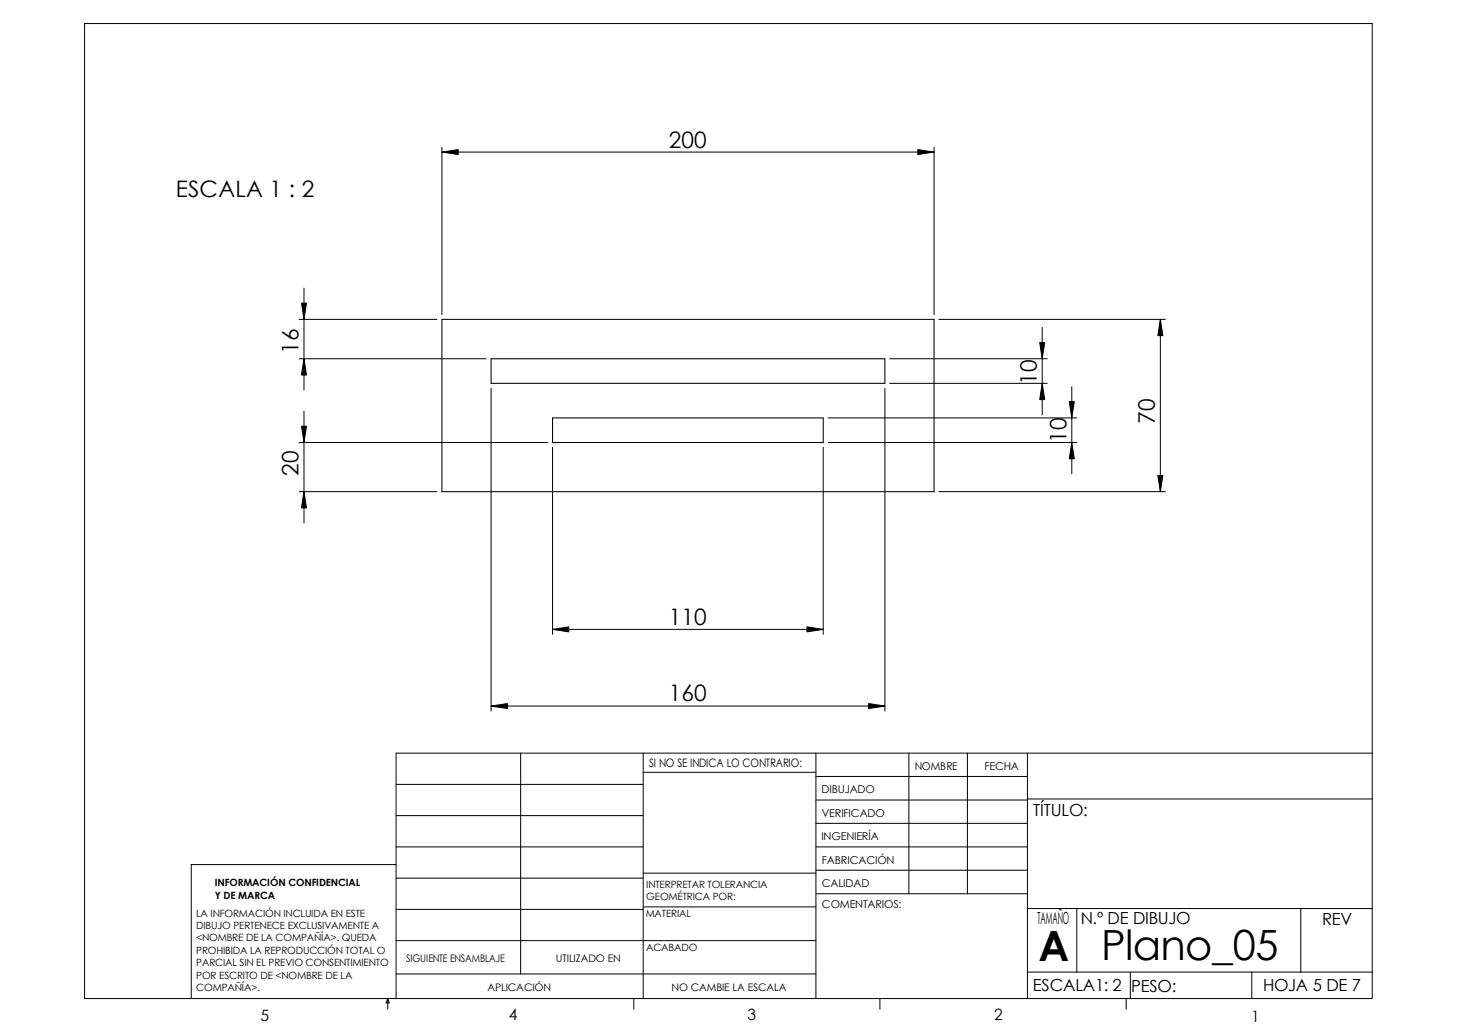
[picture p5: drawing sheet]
<svg xmlns="http://www.w3.org/2000/svg" width="297mm" height="210mm" viewBox="0 0 297 210" stroke-linecap="round" stroke-linejoin="round" font-family="sans-serif">
<defs><g id="words">
<g font-size="8.5">
<text x="211" y="195.2">A</text>
<text x="223.7" y="195.1">Plano_05</text>
</g>
<g font-size="4.6">
<text x="135.9" y="30">200</text>
<text x="35.7" y="40">ESCALA 1 : 2</text>
<text x="60.7" y="71.8" transform="rotate(-90 60.7 71.8)">16</text>
<text x="210.6" y="78.1" transform="rotate(-90 210.6 78.1)">10</text>
<text x="216.7" y="89.9" transform="rotate(-90 216.7 89.9)">10</text>
<text x="234.7" y="86.2" transform="rotate(-90 234.7 86.2)">70</text>
<text x="60.7" y="96.6" transform="rotate(-90 60.7 96.6)">20</text>
<text x="135.9" y="127">110</text>
<text x="135.9" y="142.5">160</text>
</g>
<g font-size="3.4">
<text x="209.9" y="165.8">TÍTULO:</text>
<text x="210.8" y="187.8">TAMAÑO</text>
<text x="219.6" y="187.8">N.º DE DIBUJO</text>
<text x="268.6" y="188">REV</text>
<text x="209.8" y="201.4">ESCALA1: 2</text>
<text x="229.8" y="201.5">PESO:</text>
<text x="256.6" y="201.4">HOJA 5 DE 7</text>
</g>
<g font-size="3.2">
<text x="53" y="207.4">5</text>
<text x="103.4" y="207.3">4</text>
<text x="151.8" y="207.3">3</text>
<text x="202" y="207.3">2</text>
<text x="254.2" y="207.6">1</text>
</g>
<text font-size="2.4" x="131.9" y="155.9">SI NO SE INDICA LO CONTRARIO:</text>
<g font-size="2.2">
<text x="166.9" y="161.2">DIBUJADO</text>
<text x="185.9" y="156.4">NOMBRE</text>
<text x="200" y="156.4">FECHA</text>
<text x="167" y="166.1">VERIFICADO</text>
<text x="166.9" y="170.7">INGENIERÍA</text>
<text x="167" y="175.5">FABRICACIÓN</text>
<text x="167" y="180.2">CALIDAD</text>
<text x="167" y="184.4">COMENTARIOS:</text>
</g>
<g font-size="2.1">
<text x="82.5" y="195.5">SIGUIENTE ENSAMBLAJE</text>
<text x="112.9" y="195.5">UTILIZADO EN</text>
<text x="99.1" y="201.3">APLICACIÓN</text>
<text x="136.4" y="201.3">NO CAMBIE LA ESCALA</text>
</g>
<g font-size="2">
<text x="43.6" y="180">INFORMACIÓN CONFIDENCIAL</text>
<text x="43.6" y="182.6">Y DE MARCA</text>
<text x="131.3" y="180.3">INTERPRETAR TOLERANCIA</text>
<text x="131.3" y="182.8">GEOMÉTRICA POR:</text>
<text x="39.9" y="186.3">LA INFORMACIÓN INCLUIDA EN ESTE</text>
<text x="39.9" y="188.8">DIBUJO PERTENECE EXCLUSIVAMENTE A</text>
<text x="39.9" y="191.3">&lt;NOMBRE DE LA COMPAÑÍA&gt;. QUEDA</text>
<text x="131.2" y="186.4">MATERIAL</text>
<text x="39.9" y="193.8">PROHIBIDA LA REPRODUCCIÓN TOTAL O</text>
<text x="39.9" y="196.3">PARCIAL SIN EL PREVIO CONSENTIMIENTO</text>
<text x="131.3" y="193.2">ACABADO</text>
<text x="39.9" y="198.9">POR ESCRITO DE &lt;NOMBRE DE LA</text>
<text x="39.9" y="201.4">COMPAÑÍA&gt;.</text>
</g>
</g></defs>
<g fill="none" stroke="#000" stroke-width=".2">
<path d="M17.2 4.8h261.6v198.1h-261.6zM89.8 30.9l3.3-.5v1zM89.8 29.9v34M89.8 30.9h100M186.5 30.4l3.3 .5-3.3 .5zM189.8 29.9v34M61.8 58.5v20.7M60.8 64.9h28M60.8 72.9h38M61.3 61.6h1l-.5 3.3zM61.8 72.9l.5 3.3h-1zM99.8 78.9v65.6"/>
<path d="M179.8 78.9v65.6M180.8 72.9h32M180.8 77.9h32M190.8 64.9h46M211.2 69.6h1.1l-.6 3.3zM211.7 77.9l.6 3.3h-1.1zM211.7 66.5v17.7M217.8 78.6v17.7M235.8 64.9l.5 3.3h-1.1zM235.8 64.9v35M60.8 99.9h28M60.8 89.9h50.4"/>
<path d="M61.3 86.6h1l-.5 3.3zM61.8 99.9l.5 3.3h-1zM61.8 83.6v22.7M112.3 90.9v38M167.3 90.9v38M168.3 84.9h50.5M168.3 89.9h50.5M190.8 99.9h46M217.3 81.6h1l-.5 3.3zM217.8 89.9l.5 3.3h-1zM235.2 96.6h1.1l-.5 3.3zM112.3 127.9l3.3-.5v1z"/>
<path d="M112.3 127.9h55M164 127.4l3.3 .5-3.3 .5zM80.5 159.4h50.2M99.8 143.5l3.3-.5v1zM99.8 143.5h80M105.8 153v44.9M130.7 156.9h35.1M130.7 153v49.9M165.8 157.8h42.9M165.8 153v49.9M176.5 143l3.3 .5-3.3 .5zM184.7 153v28.6"/>
<path d="M196.6 153v28.6M208.7 153v49.9M278.8 153h-198.3v49.9M80.5 175.7h-41.6v27.2M80.5 172.1h50.2M80.5 165.7h50.2M80.5 178.4h50.2M130.7 177.4h35.1M165.8 176.8h42.9M165.8 172.1h42.9M165.8 162.6h42.9M165.8 167.3h42.9"/>
<path d="M208.7 162.3h70.1M80.5 191.1h85.3M80.5 184.8h50.2M80.5 197.9h85.3M130.7 184.3h35.1M165.8 181.6h42.9M208.7 184.6h70.1M208.7 197.5h70.1M218.8 184.6v12.9M229.7 197.5v5.4M254.3 197.5v5.4M264.3 184.6v12.9"/>
<path d="M78.8 202.9v2.2M78.8 202.9l.3 .9h-.7zM128.8 202.9v2.2M178.8 202.9v2.2M228.8 202.9v2.2"/>
</g>
<path d="M89.8 64.9h100v35h-100zM99.8 72.9h80v5h-80zM112.3 84.9h55v5h-55z" fill="none" stroke="#000" stroke-width=".21"/>
<g fill="#000">
<path d="M89.8 30.9l3.3-.5v1zM186.5 30.4l3.3 .5-3.3 .5zM61.3 61.6h1l-.5 3.3zM61.8 72.9l.5 3.3h-1zM211.2 69.6h1.1l-.6 3.3zM211.7 77.9l.6 3.3h-1.1zM235.8 64.9l.5 3.3h-1.1zM61.8 99.9l.5 3.3h-1zM61.3 86.6h1l-.5 3.3zM217.3 81.6h1l-.5 3.3zM217.8 89.9l.5 3.3h-1zM235.2 96.6h1.1l-.5 3.3z"/>
<path d="M112.3 127.9l3.3-.5v1zM164 127.4l3.3 .5-3.3 .5zM99.8 143.5l3.3-.5v1zM176.5 143l3.3 .5-3.3 .5z"/>
</g>
<use href="#words"/>
</svg>
